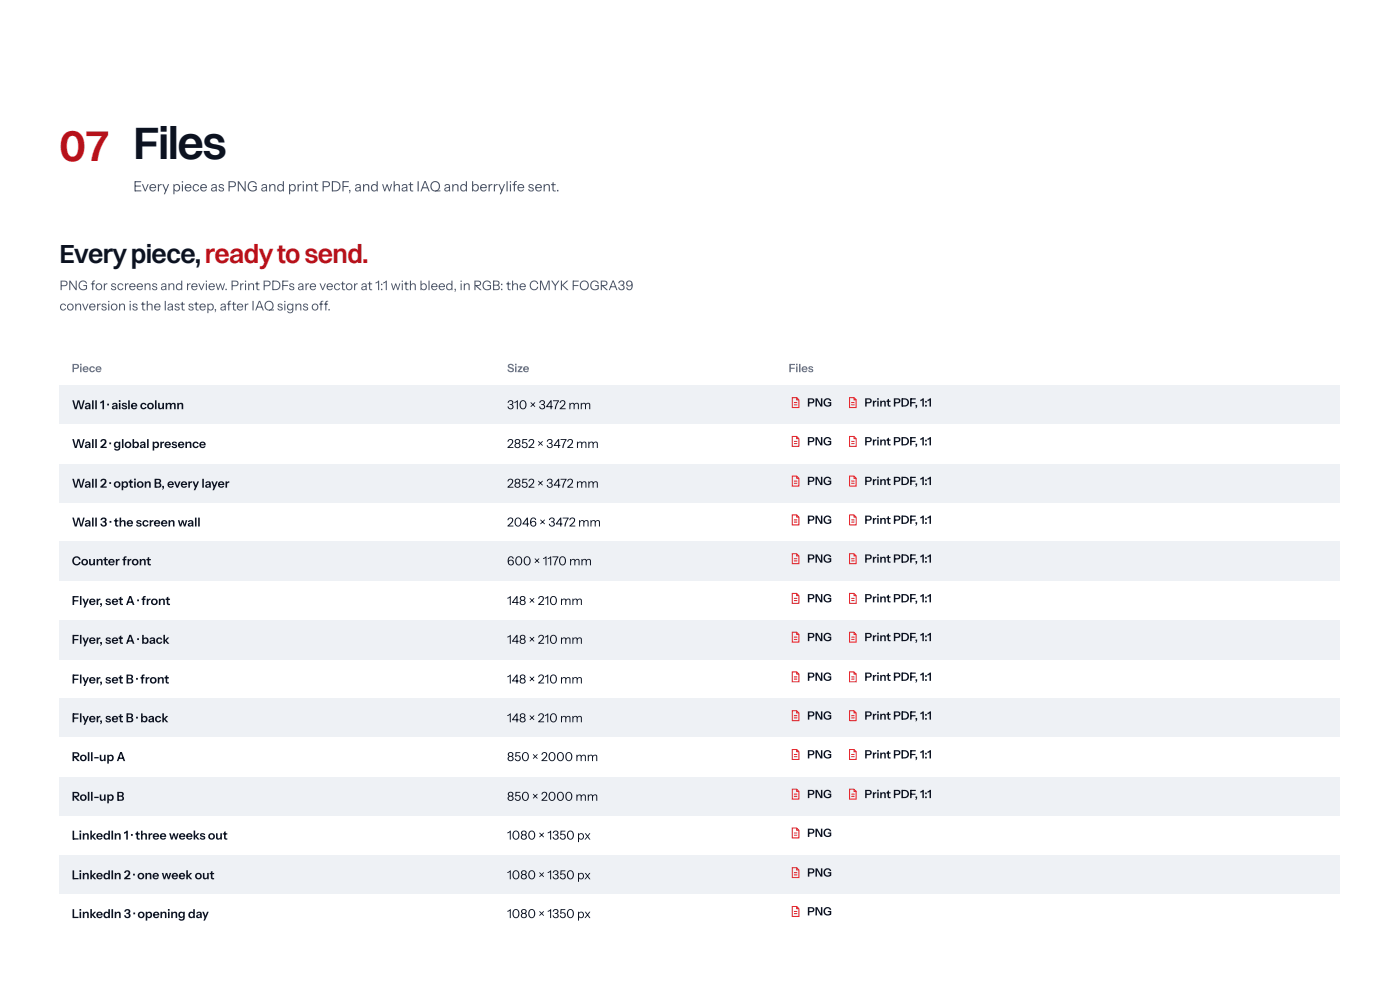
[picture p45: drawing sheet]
<svg xmlns="http://www.w3.org/2000/svg" width="420mm" height="297mm" viewBox="0 0 420 297" stroke-linecap="round" stroke-linejoin="round" font-family="sans-serif">
<defs><g id="words">
<text font-size="13.8" fill="#b5121b" x="17.8" y="48.2">07 Files</text>
<text font-size="7.9" fill="#0c1220" x="17.8" y="78.8">Everypiece,readytosend.</text>
<text font-size="4.2" fill="#48536a" x="40" y="57.4">Every piece as PNG and print PDF, and what IAQ and berrylife sent.</text>
<g font-size="4" fill="#48536a">
<text x="17.8" y="87">PNG for screens and review. Print PDFs are vector at 1:1 with bleed, in RGB: the CMYK FOGRA39</text>
<text x="17.8" y="93.1">conversion is the last step, after IAQ signs off.</text>
</g>
<g font-size="3.7" fill="#0c1220">
<text x="21.5" y="122.8">Wall 1 · aisle column</text>
<text x="152.2" y="122.8">310 × 3472 mm</text>
<text x="21.5" y="134.4">Wall 2 · global presence</text>
<text x="152.2" y="134.4">2852 × 3472 mm</text>
<text x="21.5" y="146.3">Wall 2 · option B, every layer</text>
<text x="152.2" y="146.3">2852 × 3472 mm</text>
<text x="21.5" y="158">Wall 3 · the screen wall</text>
<text x="152.2" y="158">2046 × 3472 mm</text>
<text x="21.5" y="169.6">Counter front</text>
<text x="152.2" y="169.6">600 × 1170 mm</text>
<text x="21.5" y="181.5">Flyer, set A · front</text>
<text x="152.2" y="181.5">148 × 210 mm</text>
<text x="21.5" y="193.1">Flyer, set A · back</text>
<text x="152.2" y="193.1">148 × 210 mm</text>
<text x="21.5" y="205.1">Flyer, set B · front</text>
<text x="152.2" y="205.1">148 × 210 mm</text>
<text x="21.5" y="216.7">Flyer, set B · back</text>
<text x="152.2" y="216.7">148 × 210 mm</text>
<text x="21.5" y="228.3">Roll-up A</text>
<text x="152.2" y="228.3">850 × 2000 mm</text>
<text x="21.5" y="240.2">Roll-up B</text>
<text x="152.2" y="240.2">850 × 2000 mm</text>
<text x="21.5" y="251.9">LinkedIn 1 · three weeks out</text>
<text x="152.2" y="251.9">1080 × 1350 px</text>
<text x="21.5" y="263.8">LinkedIn 2 · one week out</text>
<text x="152.2" y="263.8">1080 × 1350 px</text>
<text x="21.5" y="275.4">LinkedIn 3 · opening day</text>
<text x="152.2" y="275.4">1080 × 1350 px</text>
</g>
<g font-size="3.4" fill="#66708a">
<text x="21.5" y="111.7">Piece</text>
<text x="152.2" y="111.7">Size</text>
<text x="236.7" y="111.7">Files</text>
</g>
<g font-size="3.4" fill="#0c1220">
<text x="242.3" y="122">PNG</text>
<text x="259.5" y="122">Print PDF, 1:1</text>
<text x="242.3" y="133.6">PNG</text>
<text x="259.5" y="133.6">Print PDF, 1:1</text>
<text x="242.3" y="145.5">PNG</text>
<text x="259.5" y="145.5">Print PDF, 1:1</text>
<text x="242.3" y="157.2">PNG</text>
<text x="259.5" y="157.2">Print PDF, 1:1</text>
<text x="242.3" y="168.8">PNG</text>
<text x="259.5" y="168.8">Print PDF, 1:1</text>
<text x="242.3" y="180.7">PNG</text>
<text x="259.5" y="180.7">Print PDF, 1:1</text>
<text x="242.3" y="192.4">PNG</text>
<text x="259.5" y="192.4">Print PDF, 1:1</text>
<text x="242.3" y="204.3">PNG</text>
<text x="259.5" y="204.3">Print PDF, 1:1</text>
<text x="242.3" y="215.9">PNG</text>
<text x="259.5" y="215.9">Print PDF, 1:1</text>
<text x="242.3" y="227.5">PNG</text>
<text x="259.5" y="227.5">Print PDF, 1:1</text>
<text x="242.3" y="239.4">PNG</text>
<text x="259.5" y="239.4">Print PDF, 1:1</text>
<text x="242.3" y="251.1">PNG</text>
<text x="242.3" y="263">PNG</text>
<text x="242.3" y="274.6">PNG</text>
</g>
</g></defs>
<g fill="#eef1f5">
<path d="M17.7 115.6h130.7v11.7h-130.7z"/>
<path d="M148.4 115.6h84.7v11.7h-84.7z"/>
<path d="M233.1 115.6h169.1v11.7h-169.1z"/>
<path d="M17.7 139.2h130.7v11.6h-130.7z"/>
<path d="M148.4 139.2h84.7v11.6h-84.7z"/>
<path d="M233.1 139.2h169.1v11.6h-169.1z"/>
<path d="M17.7 162.5h130.7v11.9h-130.7z"/>
<path d="M148.4 162.5h84.7v11.9h-84.7z"/>
<path d="M233.1 162.5h169.1v11.9h-169.1z"/>
<path d="M17.7 186h130.7v11.9h-130.7z"/>
<path d="M148.4 186h84.7v11.9h-84.7z"/>
<path d="M233.1 186h169.1v11.9h-169.1z"/>
<path d="M17.7 209.5h130.7v11.7h-130.7z"/>
<path d="M148.4 209.5h84.7v11.7h-84.7z"/>
<path d="M233.1 209.5h169.1v11.7h-169.1z"/>
<path d="M17.7 233.1h130.7v11.6h-130.7z"/>
<path d="M148.4 233.1h84.7v11.6h-84.7z"/>
<path d="M233.1 233.1h169.1v11.6h-169.1z"/>
<path d="M17.7 256.6h130.7v11.7h-130.7z"/>
<path d="M148.4 256.6h84.7v11.7h-84.7z"/>
<path d="M233.1 256.6h169.1v11.7h-169.1z"/>
</g>
<g fill="none" stroke="#ec2027" stroke-width=".3">
<path d="M237.8 119.3h1.3l.7 .7v2.3h-2zM239.1 119.3v.7h.7M255 119.3h1.3l.7 .7v2.3h-2zM256.3 119.3v.7h.7M237.8 130.9h1.3l.7 .7v2.3h-2zM238.3 120.8h1M238.3 121.4h1M238.3 132.4h1M238.3 133.1h1M239.1 130.9v.7h.7M255 130.9h1.3l.7 .7v2.3h-2zM255.5 120.8h1"/>
<path d="M255.5 121.4h1M255.5 132.4h1M255.5 133.1h1M256.3 130.9v.7h.7M237.8 142.8h1.3l.7 .7v2.3h-2zM237.8 154.5h1.3l.7 .6v2.4h-2zM238.3 144.3h1M238.3 145h1M238.3 156h1M238.3 156.6h1M239.1 142.8v.7h.7M239.1 154.5v.6h.7"/>
<path d="M255 142.8h1.3l.7 .7v2.3h-2zM255 154.5h1.3l.7 .6v2.4h-2zM255.5 144.3h1M255.5 145h1M255.5 156h1M255.5 156.6h1M256.3 142.8v.7h.7M256.3 154.5v.6h.7M237.8 166.1h1.3l.7 .7v2.3h-2zM237.8 178h1.3l.7 .7v2.3h-2zM238.3 167.6h1M238.3 168.3h1"/>
<path d="M238.3 179.5h1M239.1 166.1v.7h.7M239.1 178v.7h.7M255 166.1h1.3l.7 .7v2.3h-2zM255 178h1.3l.7 .7v2.3h-2zM255.5 167.6h1M255.5 168.3h1M255.5 179.5h1M256.3 166.1v.7h.7M256.3 178v.7h.7M237.8 189.7h1.3l.7 .6v2.3h-2zM238.3 180.2h1"/>
<path d="M238.3 191.2h1M238.3 191.8h1M239.1 189.7v.6h.7M255 189.7h1.3l.7 .6v2.3h-2zM255.5 180.2h1M255.5 191.2h1M255.5 191.8h1M256.3 189.7v.6h.7M237.8 201.6h1.3l.7 .6v2.4h-2zM237.8 213.2h1.3l.7 .7v2.3h-2zM238.3 203.1h1M238.3 203.7h1"/>
<path d="M238.3 214.7h1M238.3 215.4h1M239.1 201.6v.6h.7M239.1 213.2v.7h.7M255 201.6h1.3l.7 .6v2.4h-2zM255 213.2h1.3l.7 .7v2.3h-2zM255.5 203.1h1M255.5 203.7h1M255.5 214.7h1M255.5 215.4h1M256.3 201.6v.6h.7M256.3 213.2v.7h.7"/>
<path d="M237.8 224.9h1.3l.7 .6v2.3h-2zM237.8 236.8h1.3l.7 .6v2.3h-2zM238.3 226.4h1M238.3 227h1M238.3 238.3h1M238.3 238.9h1M239.1 224.9v.6h.7M239.1 236.8v.6h.7M255 224.9h1.3l.7 .6v2.3h-2zM255 236.8h1.3l.7 .6v2.3h-2zM255.5 226.4h1M255.5 227h1"/>
<path d="M255.5 238.3h1M255.5 238.9h1M256.3 224.9v.6h.7M256.3 236.8v.6h.7M237.8 248.4h1.3l.7 .7v2.3h-2zM238.3 249.9h1M238.3 250.6h1M239.1 248.4v.7h.7M237.8 260.3h1.3l.7 .7v2.3h-2zM237.8 272h1.3l.7 .6v2.3h-2zM238.3 261.8h1M238.3 262.5h1"/>
<path d="M238.3 273.4h1M238.3 274.1h1M239.1 260.3v.7h.7M239.1 272v.6h.7"/>
</g>
<use href="#words"/>
</svg>
